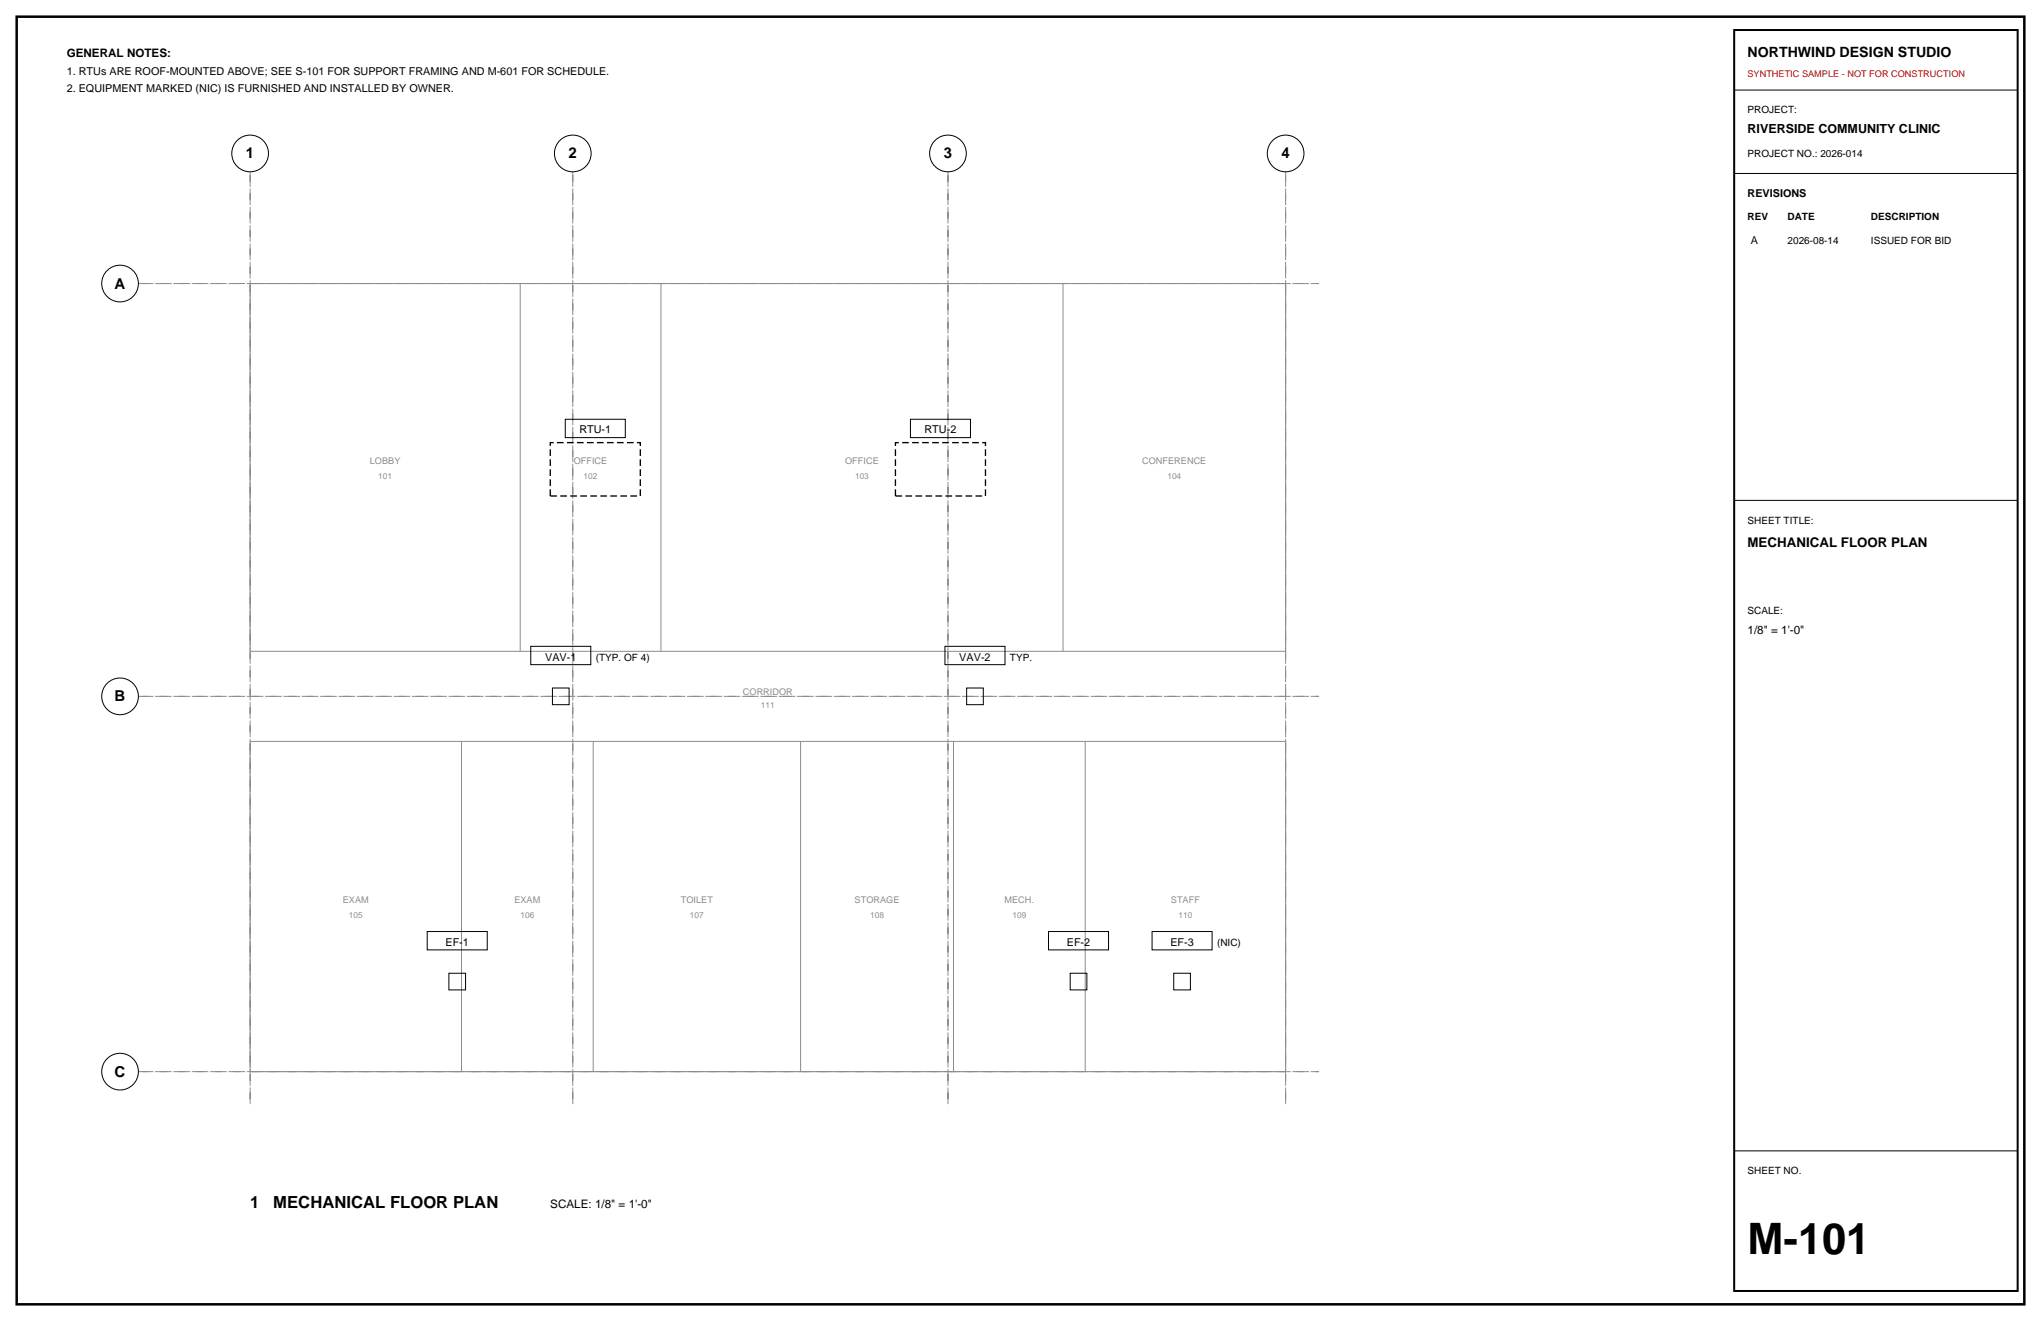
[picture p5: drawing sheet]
<svg xmlns="http://www.w3.org/2000/svg" width="432mm" height="279mm" viewBox="0 0 432 279" stroke-linecap="round" stroke-linejoin="round" font-family="sans-serif">
<defs><g id="words">
<text font-size="9.2" x="369.7" y="265.3">M-101</text>
<g font-size="3.5">
<text x="52.9" y="255.6">1</text>
<text x="57.8" y="255.6">MECHANICAL FLOOR PLAN</text>
</g>
<g font-size="3.2">
<text x="52" y="33.5">1</text>
<text x="120.3" y="33.5">2</text>
<text x="199.7" y="33.5">3</text>
<text x="271.1" y="33.5">4</text>
<text x="24.3" y="61">A</text>
<text x="24.3" y="148.3">B</text>
<text x="24.3" y="227.7">C</text>
</g>
<text font-size="3" x="369.7" y="12">NORTHWIND DESIGN STUDIO</text>
<text font-size="2.8" x="369.7" y="115.7">MECHANICAL FLOOR PLAN</text>
<text font-size="2.6" x="369.7" y="28.2">RIVERSIDE COMMUNITY CLINIC</text>
<g font-size="2.5">
<text x="14.1" y="12">GENERAL NOTES:</text>
<text x="369.7" y="134.1">1/8&quot; = 1'-0&quot;</text>
<text x="116.4" y="255.6">SCALE: 1/8&quot; = 1'-0&quot;</text>
</g>
<g font-size="2.3">
<text x="14.1" y="15.9">1. RTUs ARE ROOF-MOUNTED ABOVE; SEE S-101 FOR SUPPORT FRAMING AND M-601 FOR SCHEDULE.</text>
<text x="14.1" y="19.4">2. EQUIPMENT MARKED (NIC) IS FURNISHED AND INSTALLED BY OWNER.</text>
<text x="369.7" y="41.6">REVISIONS</text>
<text x="370.4" y="51.5">A</text>
<text x="122.6" y="91.7">RTU-1</text>
<text x="195.6" y="91.7">RTU-2</text>
<text x="115.3" y="139.7">VAV-1</text>
<text x="203" y="139.7">VAV-2</text>
<text x="94.2" y="200">EF-1</text>
<text x="225.7" y="200">EF-2</text>
<text x="247.6" y="200">EF-3</text>
</g>
<g font-size="2.1">
<text x="369.7" y="24">PROJECT:</text>
<text x="369.7" y="33.2">PROJECT NO.: 2026-014</text>
<text x="369.7" y="46.6">REV</text>
<text x="378.2" y="46.6">DATE</text>
<text x="395.8" y="46.6">DESCRIPTION</text>
<text x="378.2" y="51.5">2026-08-14</text>
<text x="395.8" y="51.5">ISSUED FOR BID</text>
<text x="369.7" y="110.8">SHEET TITLE:</text>
<text x="369.7" y="129.8">SCALE:</text>
<text x="126" y="139.7">(TYP. OF 4)</text>
<text x="213.7" y="139.7">TYP.</text>
<text x="257.5" y="200">(NIC)</text>
<text x="369.7" y="248.4">SHEET NO.</text>
</g>
<text font-size="1.9" fill="#d90d0d" x="369.7" y="16.2">SYNTHETIC SAMPLE - NOT FOR CONSTRUCTION</text>
<g font-size="1.9" fill="#8c8c8c">
<text x="78.3" y="98.2">LOBBY</text>
<text x="121.4" y="98.2">OFFICE</text>
<text x="178.8" y="98.2">OFFICE</text>
<text x="241.7" y="98.2">CONFERENCE</text>
<text x="157.2" y="146.9">CORRIDOR</text>
<text x="72.5" y="191">EXAM</text>
<text x="108.8" y="191">EXAM</text>
<text x="144" y="191">TOILET</text>
<text x="180.8" y="191">STORAGE</text>
<text x="212.5" y="191">MECH.</text>
<text x="247.7" y="191">STAFF</text>
</g>
<g font-size="1.8" fill="#8c8c8c">
<text x="80" y="101.3">101</text>
<text x="123.5" y="101.3">102</text>
<text x="180.9" y="101.3">103</text>
<text x="247" y="101.3">104</text>
<text x="161" y="149.8">111</text>
<text x="73.8" y="194.2">105</text>
<text x="110.1" y="194.2">106</text>
<text x="146" y="194.2">107</text>
<text x="184.1" y="194.2">108</text>
<text x="214.2" y="194.2">109</text>
<text x="249.3" y="194.2">110</text>
</g>
</g></defs>
<path d="M3.5 3.5h424.8v272.4h-424.8z" fill="none" stroke="#000" stroke-width=".53"/>
<path d="M52.9 36.3v197.4zM121.2 36.3v197.4zM200.6 36.3v197.4zM272 36.3v197.4zM29.3 60h249.7zM29.3 147.3h249.7zM29.3 226.7h249.7z" fill="none" stroke="#8c8c8c" stroke-width=".21" stroke-dasharray="2.1 .7 .4 .7" stroke-linecap="butt"/>
<g fill="none" stroke="#000" stroke-width=".21">
<path d="M366.9 19.1h60zM366.9 36.7h60zM119.6 88.7h12.7v3.9h-12.7zM192.6 88.7h12.7v3.9h-12.7zM366.9 105.8h60zM112.3 136.7h12.7v3.9h-12.7zM199.9 136.7h12.7v3.9h-12.7zM116.9 145.5h3.5v3.5h-3.5zM204.5 145.5h3.5v3.5h-3.5zM90.4 197h12.7v3.9h-12.7zM221.8 197h12.7v3.9h-12.7zM243.7 197h12.7v3.9h-12.7z"/>
<path d="M95 205.8h3.5v3.6h-3.5zM226.4 205.8h3.5v3.6h-3.5zM248.3 205.8h3.5v3.6h-3.5zM366.9 243.4h60z"/>
<circle cx="52.9" cy="32.5" r="3.9"/>
<circle cx="121.2" cy="32.5" r="3.9"/>
<circle cx="200.6" cy="32.5" r="3.9"/>
<circle cx="272" cy="32.5" r="3.9"/>
<circle cx="25.4" cy="60" r="3.9"/>
<circle cx="25.4" cy="147.3" r="3.9"/>
<circle cx="25.4" cy="226.7" r="3.9"/>
</g>
<g fill="none" stroke="#8c8c8c" stroke-width=".21">
<path d="M52.9 60h219.1zM52.9 60v77.8zM110.1 60v77.8zM139.8 60v77.8zM224.9 60v77.8zM272 60v77.8zM52.9 137.8h219.1zM52.9 156.8v69.9zM52.9 156.8h219.1zM97.6 156.8v69.9zM125.5 156.8v69.9zM169.4 156.8v69.9z"/>
<path d="M201.7 156.8v69.9zM229.6 156.8v69.9zM272 156.8v69.9zM52.9 226.7h219.1z"/>
</g>
<path d="M116.4 93.6h19.1v11.3h-19.1zM189.4 93.6h19.1v11.3h-19.1z" fill="none" stroke="#000" stroke-width=".28" stroke-dasharray="1.4 .7" stroke-linecap="butt"/>
<path d="M366.9 6.4h60v266.6h-60z" fill="none" stroke="#000" stroke-width=".42"/>
<use href="#words"/>
</svg>
